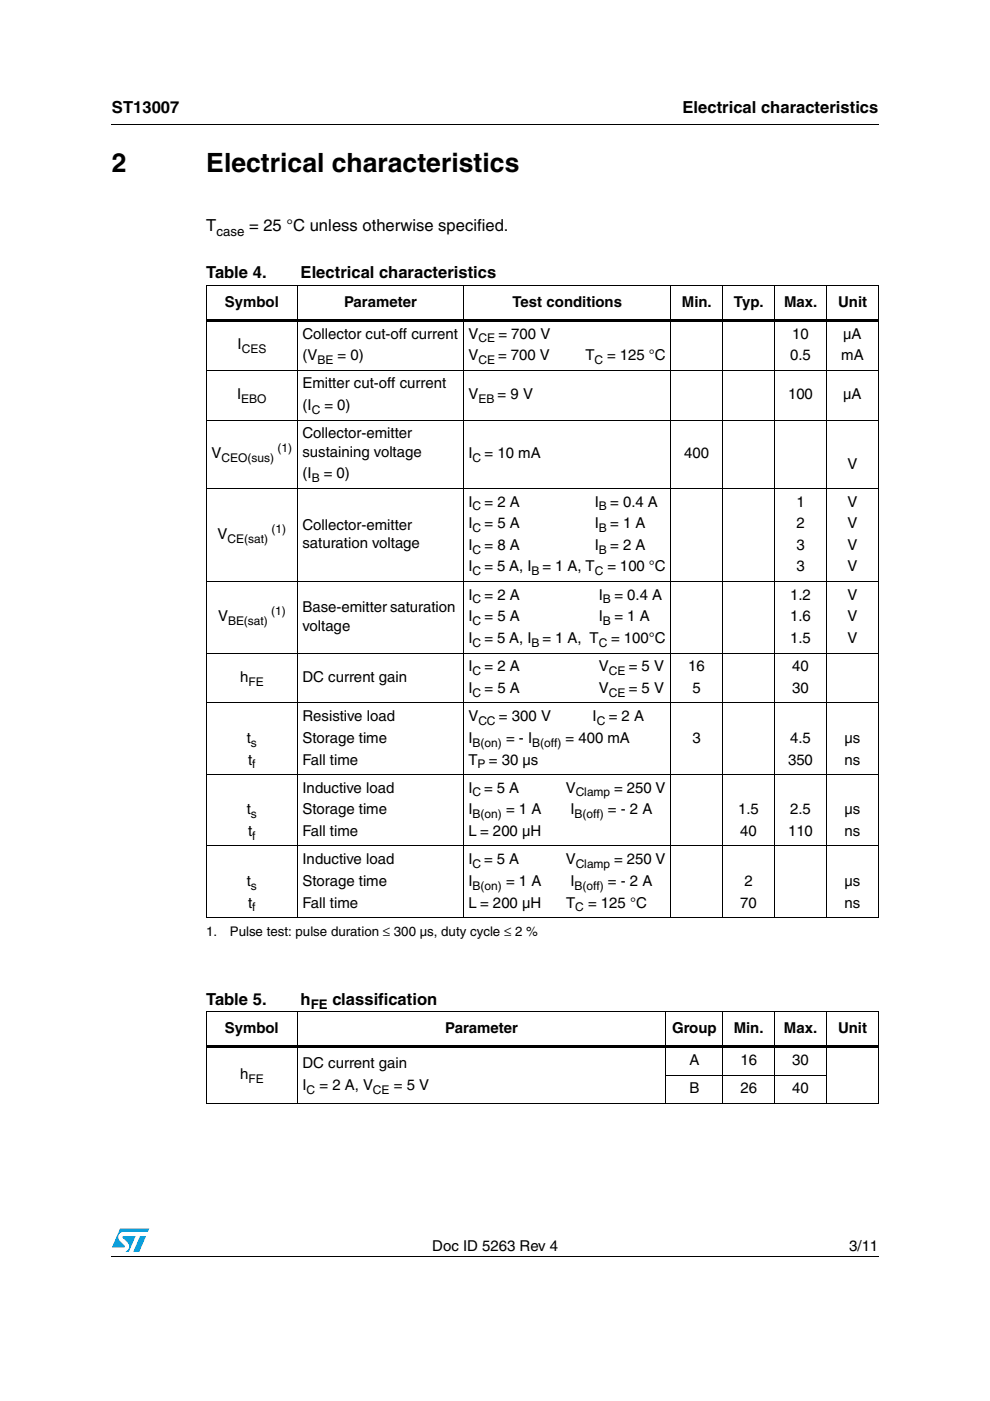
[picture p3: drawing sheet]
<svg xmlns="http://www.w3.org/2000/svg" width="210mm" height="297mm" viewBox="0 0 210 297" stroke-linecap="round" stroke-linejoin="round" font-family="sans-serif">
<defs><g id="words">
<g font-size="5.6">
<text x="23.7" y="36.4">2</text>
<text x="43.7" y="36.4">Electrical characteristics</text>
</g>
<g font-size="3.5">
<text x="23.7" y="23.9">ST13007</text>
<text x="144.7" y="23.9">Electrical characteristics</text>
<text x="43.7" y="49.1">T</text>
<text x="52.8" y="49.1">= 25 °C unless otherwise specified.</text>
<text x="43.7" y="58.9">Table 4.</text>
<text x="63.7" y="58.9">Electrical characteristics</text>
<text x="43.7" y="213">Table 5.</text>
<text x="63.7" y="213">h</text>
<text x="70.5" y="213">classification</text>
</g>
<g font-size="3.2">
<text x="47.7" y="65.1">Symbol</text>
<text x="73" y="65.1">Parameter</text>
<text x="108.6" y="65.1">Test conditions</text>
<text x="144.6" y="65.1">Min.</text>
<text x="155.6" y="65.1">Typ.</text>
<text x="166.3" y="65.1">Max.</text>
<text x="177.7" y="65.1">Unit</text>
<text x="64.1" y="71.8">Collector cut-off current</text>
<text x="99.3" y="71.8">V</text>
<text x="105.7" y="71.8">= 700 V</text>
<text x="168" y="71.8">10</text>
<text x="178.8" y="71.8">µA</text>
<text x="50.4" y="74.1">I</text>
<text x="64.1" y="76.3">(V</text>
<text x="71.6" y="76.3">= 0)</text>
<text x="99.3" y="76.3">V</text>
<text x="105.6" y="76.3">= 700 V</text>
<text x="124.1" y="76.3">T</text>
<text x="128.8" y="76.3">= 125 °C</text>
<text x="167.5" y="76.3">0.5</text>
<text x="178.4" y="76.3">mA</text>
<text x="64.1" y="82.4">Emitter cut-off current</text>
<text x="50.3" y="84.6">I</text>
<text x="64.1" y="86.9">(I</text>
<text x="68.8" y="86.9">= 0)</text>
<text x="99.3" y="84.6">V</text>
<text x="105.5" y="84.6">= 9 V</text>
<text x="167.1" y="84.6">100</text>
<text x="178.8" y="84.6">µA</text>
<text x="64.1" y="92.9">Collector-emitter</text>
<text x="44.9" y="97.2">V</text>
<text x="64.1" y="96.8">sustaining voltage</text>
<text x="64.1" y="101.4">(I</text>
<text x="68.6" y="101.4">= 0)</text>
<text x="99.3" y="97.2">I</text>
<text x="102.7" y="97.2">= 10 mA</text>
<text x="145.1" y="97.2">400</text>
<text x="179.7" y="99.5">V</text>
<text x="99.3" y="107.4">I</text>
<text x="102.7" y="107.4">= 2 A</text>
<text x="126.1" y="107.4">I</text>
<text x="129.4" y="107.4">= 0.4 A</text>
<text x="168.8" y="107.4">1</text>
<text x="179.7" y="107.4">V</text>
<text x="64.1" y="112.4">Collector-emitter</text>
<text x="99.3" y="112">I</text>
<text x="102.7" y="112">= 5 A</text>
<text x="126.1" y="112">I</text>
<text x="129.4" y="112">= 1 A</text>
<text x="168.8" y="112">2</text>
<text x="179.7" y="112">V</text>
<text x="46.1" y="114.3">V</text>
<text x="64.1" y="116.2">saturation voltage</text>
<text x="99.3" y="116.6">I</text>
<text x="102.7" y="116.6">= 8 A</text>
<text x="126.1" y="116.6">I</text>
<text x="129.4" y="116.6">= 2 A</text>
<text x="168.8" y="116.6">3</text>
<text x="179.7" y="116.6">V</text>
<text x="99.3" y="121.2">I</text>
<text x="102.7" y="121.2">= 5 A, I</text>
<text x="115" y="121.2">= 1 A, T</text>
<text x="128.8" y="121.2">= 100 °C</text>
<text x="168.8" y="121.2">3</text>
<text x="179.7" y="121.2">V</text>
<text x="46.2" y="131.7">V</text>
<text x="64.1" y="129.8">Base-emitter saturation</text>
<text x="99.3" y="131.7">I</text>
<text x="99.3" y="127.2">I</text>
<text x="102.7" y="127.2">= 2 A</text>
<text x="102.7" y="131.7">= 5 A</text>
<text x="127" y="127.2">I</text>
<text x="127" y="131.7">I</text>
<text x="130.3" y="127.2">= 0.4 A</text>
<text x="130.3" y="131.7">= 1 A</text>
<text x="167.5" y="127.2">1.2</text>
<text x="167.5" y="131.7">1.6</text>
<text x="179.7" y="127.2">V</text>
<text x="179.7" y="131.7">V</text>
<text x="64.1" y="133.7">voltage</text>
<text x="99.3" y="136.3">I</text>
<text x="102.7" y="136.3">= 5 A, I</text>
<text x="115" y="136.3">= 1 A, T</text>
<text x="129.6" y="136.3">= 100°C</text>
<text x="167.5" y="136.3">1.5</text>
<text x="179.7" y="136.3">V</text>
<text x="99.3" y="142.3">I</text>
<text x="102.7" y="142.3">= 2 A</text>
<text x="127" y="142.3">V</text>
<text x="133.3" y="142.3">= 5 V</text>
<text x="145.9" y="142.3">16</text>
<text x="168" y="142.3">40</text>
<text x="50.9" y="144.6">h</text>
<text x="64.1" y="144.6">DC current gain</text>
<text x="99.3" y="146.9">I</text>
<text x="102.7" y="146.9">= 5 A</text>
<text x="127" y="146.9">V</text>
<text x="133.3" y="146.9">= 5 V</text>
<text x="146.8" y="146.9">5</text>
<text x="168" y="146.9">30</text>
<text x="64.1" y="152.9">Resistive load</text>
<text x="99.3" y="152.9">V</text>
<text x="105.8" y="152.9">= 300 V</text>
<text x="125.6" y="152.9">I</text>
<text x="129.1" y="152.9">= 2 A</text>
<text x="52.3" y="157.5">t</text>
<text x="64.1" y="157.5">Storage time</text>
<text x="99.3" y="157.5">I</text>
<text x="107.3" y="157.5">= - I</text>
<text x="119.9" y="157.5">= 400 mA</text>
<text x="146.8" y="157.5">3</text>
<text x="167.5" y="157.5">4.5</text>
<text x="179.1" y="157.5">µs</text>
<text x="52.6" y="162.1">t</text>
<text x="64.1" y="162.1">Fall time</text>
<text x="99.3" y="162.1">T</text>
<text x="103.7" y="162.1">= 30 µs</text>
<text x="167.1" y="162.1">350</text>
<text x="179.1" y="162.1">ns</text>
<text x="52.3" y="172.7">t</text>
<text x="64.1" y="168.1">Inductive load</text>
<text x="64.1" y="172.7">Storage time</text>
<text x="99.3" y="168.1">I</text>
<text x="99.3" y="172.7">I</text>
<text x="102.7" y="168.1">= 5 A</text>
<text x="107.3" y="172.7">= 1 A</text>
<text x="120" y="168.1">V</text>
<text x="121" y="172.7">I</text>
<text x="128.9" y="172.7">= - 2 A</text>
<text x="130.2" y="168.1">= 250 V</text>
<text x="156.5" y="172.7">1.5</text>
<text x="167.5" y="172.7">2.5</text>
<text x="179.1" y="172.7">µs</text>
<text x="52.6" y="177.2">t</text>
<text x="64.1" y="177.2">Fall time</text>
<text x="99.3" y="177.2">L = 200 µH</text>
<text x="157" y="177.2">40</text>
<text x="167.1" y="177.2">110</text>
<text x="179.1" y="177.2">ns</text>
<text x="64.1" y="183.3">Inductive load</text>
<text x="99.3" y="183.3">I</text>
<text x="102.7" y="183.3">= 5 A</text>
<text x="120" y="183.3">V</text>
<text x="130.2" y="183.3">= 250 V</text>
<text x="52.3" y="187.8">t</text>
<text x="64.1" y="187.8">Storage time</text>
<text x="99.3" y="187.8">I</text>
<text x="107.3" y="187.8">= 1 A</text>
<text x="121" y="187.8">I</text>
<text x="128.9" y="187.8">= - 2 A</text>
<text x="157.8" y="187.8">2</text>
<text x="179.1" y="187.8">µs</text>
<text x="52.6" y="192.4">t</text>
<text x="64.1" y="192.4">Fall time</text>
<text x="99.3" y="192.4">L = 200 µH</text>
<text x="120.1" y="192.4">T</text>
<text x="124.7" y="192.4">= 125 °C</text>
<text x="157" y="192.4">70</text>
<text x="179.1" y="192.4">ns</text>
<text x="47.7" y="219.1">Symbol</text>
<text x="94.4" y="219.1">Parameter</text>
<text x="142.5" y="219.1">Group</text>
<text x="155.6" y="219.1">Min.</text>
<text x="166.2" y="219.1">Max.</text>
<text x="177.7" y="219.1">Unit</text>
<text x="64.1" y="226.5">DC current gain</text>
<text x="146.2" y="225.8">A</text>
<text x="157" y="225.8">16</text>
<text x="168" y="225.8">30</text>
<text x="50.9" y="228.8">h</text>
<text x="64.1" y="231.1">I</text>
<text x="67.7" y="231.1">= 2 A, V</text>
<text x="83.5" y="231.1">= 5 V</text>
<text x="146.2" y="231.8">B</text>
<text x="157" y="231.8">26</text>
<text x="168" y="231.8">40</text>
<text x="91.7" y="265.1">Doc ID 5263 Rev 4</text>
<text x="180.1" y="265.1">3/11</text>
</g>
<g font-size="2.8">
<text x="45.9" y="50">case</text>
<text x="43.7" y="198.4">1.</text>
<text x="48.7" y="198.4">Pulse test: pulse duration ≤ 300 µs, duty cycle ≤ 2 %</text>
<text x="65.9" y="213.9">FE</text>
</g>
<g font-size="2.5">
<text x="51.2" y="74.9">CES</text>
<text x="67.3" y="77.2">BE</text>
<text x="101.4" y="72.6">CE</text>
<text x="101.4" y="77.2">CE</text>
<text x="126.1" y="77.2">C</text>
<text x="51.2" y="85.4">EBO</text>
<text x="66.1" y="87.7">C</text>
<text x="101.4" y="85.4">EB</text>
<text x="58.8" y="95.9">(1)</text>
<text x="47" y="98">CEO(sus)</text>
<text x="100.2" y="98">C</text>
<text x="66.1" y="102.2">B</text>
<text x="57.6" y="113">(1)</text>
<text x="100.2" y="108.2">C</text>
<text x="100.2" y="112.8">C</text>
<text x="127" y="108.2">B</text>
<text x="127" y="112.8">B</text>
<text x="48.3" y="115.1">CE(sat)</text>
<text x="100.2" y="117.4">C</text>
<text x="127" y="117.4">B</text>
<text x="100.2" y="122">C</text>
<text x="112.7" y="122">B</text>
<text x="126.1" y="122">C</text>
<text x="57.5" y="130.5">(1)</text>
<text x="100.2" y="128">C</text>
<text x="127.8" y="128">B</text>
<text x="48.3" y="132.5">BE(sat)</text>
<text x="100.2" y="132.5">C</text>
<text x="100.2" y="137.1">C</text>
<text x="112.7" y="137.1">B</text>
<text x="126.9" y="137.1">C</text>
<text x="127.8" y="132.5">B</text>
<text x="100.2" y="143.1">C</text>
<text x="129.1" y="143.1">CE</text>
<text x="52.7" y="145.4">FE</text>
<text x="100.2" y="147.7">C</text>
<text x="129.1" y="147.7">CE</text>
<text x="101.4" y="153.7">CC</text>
<text x="126.5" y="153.7">C</text>
<text x="53.2" y="158.3">s</text>
<text x="100.2" y="158.3">B(on)</text>
<text x="112.8" y="158.3">B(off)</text>
<text x="53.5" y="162.9">f</text>
<text x="101.3" y="162.9">P</text>
<text x="53.2" y="173.5">s</text>
<text x="100.2" y="168.9">C</text>
<text x="100.2" y="173.5">B(on)</text>
<text x="121.8" y="173.5">B(off)</text>
<text x="122.1" y="168.9">Clamp</text>
<text x="53.5" y="178.1">f</text>
<text x="100.2" y="184">C</text>
<text x="122.1" y="184">Clamp</text>
<text x="53.2" y="188.6">s</text>
<text x="100.2" y="188.6">B(on)</text>
<text x="121.8" y="188.6">B(off)</text>
<text x="53.5" y="193.2">f</text>
<text x="122" y="193.2">C</text>
<text x="52.7" y="229.6">FE</text>
<text x="65" y="231.9">C</text>
<text x="79.1" y="231.9">CE</text>
</g>
</g></defs>
<g fill="#009ad9">
<path d="M29.7 262.1h1.3l-1.5 3.3h-1.2z"/>
<path d="M25.5 260.5h6.2l-.4 .7h-5.1a1.13 1.13 0 0 0-1.1 .7 1.13 1.13 0 0 0 .3 1.2l1.1 1-.1 .3-2.7 .1z"/>
<path d="M26 262.1h2.8l-1.5 3.3h-.7a1.18 1.18 0 0 0 .5-1.9l-1.1-1.1z"/>
</g>
<path d="M23.6 26.2l.1 .2zM43.6 67.6h142.7v.6h-142.7zM43.6 221.7h142.7v.5h-142.7zM23.6 266.3l.1 .1z" fill="#000"/>
<g fill="none" stroke="#000" stroke-width=".21">
<path d="M23.7 26.3h162.6M43.6 60.5h142.7M43.6 78.5h142.7M43.7 60.6v133.9M63.1 60.4v134.2M98.3 60.4v134.2M142.2 60.4v134.2M153.2 60.4v134.2M164.2 60.4v134.2M175.2 60.4v134.2M186.2 60.6v133.9M43.6 89h142.7"/>
<path d="M43.6 103.5h142.7M43.6 123.3h142.7M43.6 138.5h142.7M43.6 149h142.7M43.6 164.2h142.7M43.6 179.4h142.7M43.6 194.5h142.7M43.6 214.5h142.7M43.7 214.6v19.2M63.1 214.4v19.6M141.2 214.4v13.5M153.2 214.4v19.6"/>
<path d="M164.2 214.4v19.6M175.3 214.4v19.6M186.2 214.6v19.2M43.6 233.9h97.5M141.1 227.9h34.2M141.2 228v6M141.3 233.9h33.9M175.3 233.9h11M23.7 266.3h162.6"/>
</g>
<use href="#words"/>
</svg>
